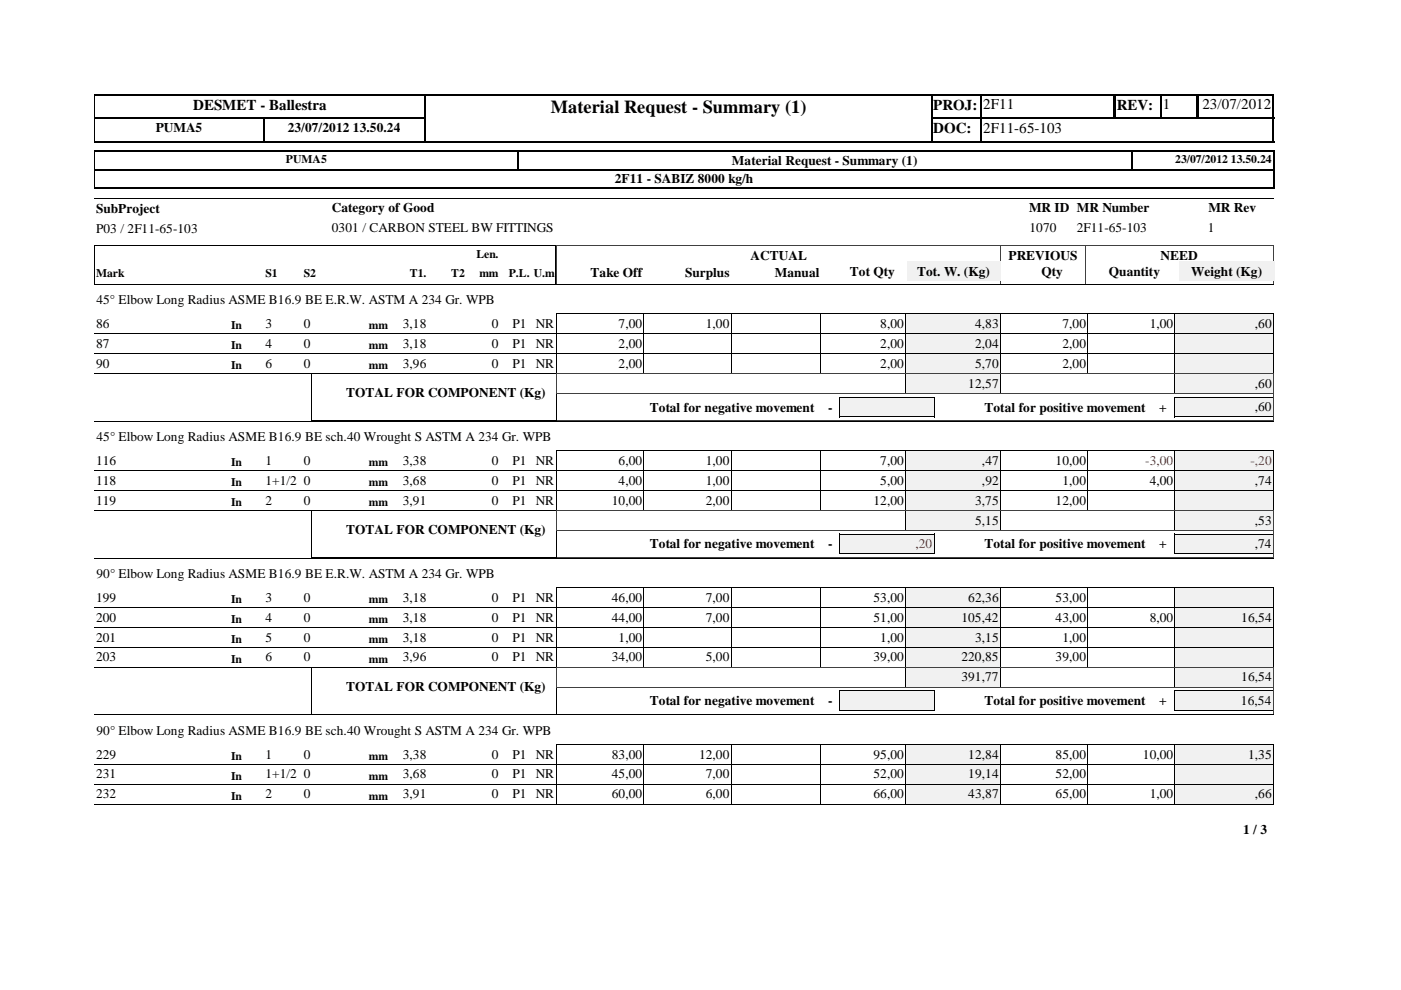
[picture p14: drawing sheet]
<svg xmlns="http://www.w3.org/2000/svg" width="297mm" height="210mm" viewBox="0 0 297 210" stroke-linecap="round" stroke-linejoin="round" font-family="sans-serif">
<defs><g id="words">
<text font-size="3.9" x="116.8" y="23.9">Material Request - Summary (1)</text>
<g font-size="3.2">
<text x="40.9" y="23.3">DESMET - Ballestra</text>
<text x="197.9" y="23.3">PROJ:</text>
<text x="208.4" y="23.2">2F11</text>
<text x="236.8" y="23.3">REV:</text>
<text x="246.5" y="23.2">1</text>
<text x="254.9" y="23.2">23/07/2012</text>
<text x="197.9" y="28.3">DOC:</text>
<text x="208.4" y="28.2">2F11-65-103</text>
</g>
<g font-size="2.8">
<text x="33" y="28">PUMA5</text>
<text x="61" y="28">23/07/2012 13.50.24</text>
<text x="155.2" y="34.9">Material Request - Summary (1)</text>
<text x="130.3" y="38.8">2F11 - SABIZ 8000 kg/h</text>
<text x="20.4" y="45.1">SubProject</text>
<text x="70.4" y="45">Category of Good</text>
<text x="218.2" y="45">MR ID MR Number</text>
<text x="256.2" y="45">MR Rev</text>
<text x="20.4" y="49.3">P03 / 2F11-65-103</text>
<text x="70.4" y="49.2">0301 / CARBON STEEL BW FITTINGS</text>
<text x="218.3" y="49.2">1070</text>
<text x="228.3" y="49.2">2F11-65-103</text>
<text x="256.1" y="49.2">1</text>
<text x="125.2" y="58.7">Take Off</text>
<text x="145.2" y="58.7">Surplus</text>
<text x="159.1" y="55">ACTUAL</text>
<text x="164.3" y="58.7">Manual</text>
<text x="180.2" y="58.5">Tot Qty</text>
<text x="194.4" y="58.5">Tot. W. (Kg)</text>
<text x="213.8" y="55">PREVIOUS</text>
<text x="220.8" y="58.5">Qty</text>
<text x="235.1" y="58.5">Quantity</text>
<text x="246.1" y="55">NEED</text>
<text x="252.6" y="58.5">Weight (Kg)</text>
<text x="20.4" y="64.6">45° Elbow Long Radius ASME B16.9 BE E.R.W. ASTM A 234 Gr. WPB</text>
<text x="20.4" y="69.5">86</text>
<text x="56.3" y="69.5">3</text>
<text x="64.4" y="69.5">0</text>
<text x="85.4" y="69.5">3,18</text>
<text x="104.3" y="69.5">0</text>
<text x="108.7" y="69.5">P1 NR</text>
<text x="131.1" y="69.5">7,00</text>
<text x="149.6" y="69.5">1,00</text>
<text x="186.6" y="69.5">8,00</text>
<text x="206.8" y="69.5">4,83</text>
<text x="225.3" y="69.5">7,00</text>
<text x="243.8" y="69.5">1,00</text>
<text x="266.1" y="69.5">,60</text>
<text x="20.4" y="73.7">87</text>
<text x="20.4" y="77.9">90</text>
<text x="56.3" y="73.7">4</text>
<text x="56.3" y="77.9">6</text>
<text x="64.4" y="73.7">0</text>
<text x="64.4" y="77.9">0</text>
<text x="85.4" y="73.7">3,18</text>
<text x="85.4" y="77.9">3,96</text>
<text x="104.3" y="73.7">0</text>
<text x="104.3" y="77.9">0</text>
<text x="108.7" y="73.7">P1 NR</text>
<text x="108.7" y="77.9">P1 NR</text>
<text x="131.1" y="73.7">2,00</text>
<text x="131.1" y="77.9">2,00</text>
<text x="186.6" y="73.7">2,00</text>
<text x="186.6" y="77.9">2,00</text>
<text x="206.8" y="73.7">2,04</text>
<text x="206.8" y="77.9">5,70</text>
<text x="225.3" y="73.7">2,00</text>
<text x="225.3" y="77.9">2,00</text>
<text x="205.3" y="82.2">12,57</text>
<text x="266.1" y="82.2">,60</text>
<text x="73.4" y="84.2">TOTAL FOR COMPONENT (Kg)</text>
<text x="137.7" y="87.2">Total for negative movement</text>
<text x="175.6" y="87.2">-</text>
<text x="208.7" y="87.2">Total for positive movement</text>
<text x="245.7" y="87.2">+</text>
<text x="266" y="87.2">,60</text>
<text x="20.4" y="93.6">45° Elbow Long Radius ASME B16.9 BE sch.40 Wrought S ASTM A 234 Gr. WPB</text>
<text x="20.4" y="98.5">116</text>
<text x="56.3" y="98.5">1</text>
<text x="64.4" y="98.5">0</text>
<text x="85.4" y="98.5">3,38</text>
<text x="104.3" y="98.5">0</text>
<text x="108.7" y="98.5">P1 NR</text>
<text x="131.1" y="98.5">6,00</text>
<text x="149.6" y="98.5">1,00</text>
<text x="186.6" y="98.5">7,00</text>
<text x="208.2" y="98.5">,47</text>
<text x="223.8" y="98.5">10,00</text>
<text x="20.4" y="102.7">118</text>
<text x="20.4" y="107">119</text>
<text x="56.3" y="102.7">1+1/2 0</text>
<text x="56.3" y="107">2</text>
<text x="64.4" y="107">0</text>
<text x="85.4" y="102.7">3,68</text>
<text x="85.4" y="107">3,91</text>
<text x="104.3" y="102.7">0</text>
<text x="104.3" y="107">0</text>
<text x="108.7" y="102.7">P1 NR</text>
<text x="108.7" y="107">P1 NR</text>
<text x="129.7" y="107">10,00</text>
<text x="131.1" y="102.7">4,00</text>
<text x="149.6" y="102.7">1,00</text>
<text x="149.6" y="107">2,00</text>
<text x="185.2" y="107">12,00</text>
<text x="186.6" y="102.7">5,00</text>
<text x="206.8" y="107">3,75</text>
<text x="208.2" y="102.7">,92</text>
<text x="223.8" y="107">12,00</text>
<text x="225.3" y="102.7">1,00</text>
<text x="243.8" y="102.7">4,00</text>
<text x="266.1" y="102.7">,74</text>
<text x="73.4" y="113.2">TOTAL FOR COMPONENT (Kg)</text>
<text x="206.8" y="111.2">5,15</text>
<text x="266.1" y="111.2">,53</text>
<text x="137.7" y="116.3">Total for negative movement</text>
<text x="175.6" y="116.3">-</text>
<text x="208.7" y="116.3">Total for positive movement</text>
<text x="245.7" y="116.3">+</text>
<text x="266" y="116.2">,74</text>
<text x="20.4" y="122.6">90° Elbow Long Radius ASME B16.9 BE E.R.W. ASTM A 234 Gr. WPB</text>
<text x="20.4" y="127.6">199</text>
<text x="20.4" y="131.8">200</text>
<text x="56.3" y="127.6">3</text>
<text x="56.3" y="131.8">4</text>
<text x="64.4" y="127.6">0</text>
<text x="64.4" y="131.8">0</text>
<text x="85.4" y="127.6">3,18</text>
<text x="85.4" y="131.8">3,18</text>
<text x="104.3" y="127.6">0</text>
<text x="104.3" y="131.8">0</text>
<text x="108.7" y="127.6">P1 NR</text>
<text x="108.7" y="131.8">P1 NR</text>
<text x="129.7" y="127.6">46,00</text>
<text x="129.7" y="131.8">44,00</text>
<text x="149.6" y="127.6">7,00</text>
<text x="149.6" y="131.8">7,00</text>
<text x="185.2" y="127.6">53,00</text>
<text x="185.2" y="131.8">51,00</text>
<text x="203.8" y="131.8">105,42</text>
<text x="205.3" y="127.6">62,36</text>
<text x="223.8" y="127.6">53,00</text>
<text x="223.8" y="131.8">43,00</text>
<text x="243.8" y="131.8">8,00</text>
<text x="263.2" y="131.8">16,54</text>
<text x="20.4" y="136">201</text>
<text x="56.3" y="136">5</text>
<text x="64.4" y="136">0</text>
<text x="85.4" y="136">3,18</text>
<text x="104.3" y="136">0</text>
<text x="108.7" y="136">P1 NR</text>
<text x="131.1" y="136">1,00</text>
<text x="186.6" y="136">1,00</text>
<text x="206.8" y="136">3,15</text>
<text x="225.3" y="136">1,00</text>
<text x="20.4" y="140.3">203</text>
<text x="56.3" y="140.3">6</text>
<text x="64.4" y="140.3">0</text>
<text x="85.4" y="140.3">3,96</text>
<text x="104.3" y="140.3">0</text>
<text x="108.7" y="140.3">P1 NR</text>
<text x="129.7" y="140.3">34,00</text>
<text x="149.6" y="140.3">5,00</text>
<text x="185.2" y="140.3">39,00</text>
<text x="203.8" y="140.3">220,85</text>
<text x="223.8" y="140.3">39,00</text>
<text x="73.4" y="146.5">TOTAL FOR COMPONENT (Kg)</text>
<text x="137.7" y="149.6">Total for negative movement</text>
<text x="175.6" y="149.6">-</text>
<text x="203.8" y="144.5">391,77</text>
<text x="208.7" y="149.6">Total for positive movement</text>
<text x="245.7" y="149.6">+</text>
<text x="263.1" y="149.5">16,54</text>
<text x="263.2" y="144.5">16,54</text>
<text x="20.4" y="155.9">90° Elbow Long Radius ASME B16.9 BE sch.40 Wrought S ASTM A 234 Gr. WPB</text>
<text x="20.4" y="160.8">229</text>
<text x="56.3" y="160.8">1</text>
<text x="64.4" y="160.8">0</text>
<text x="85.4" y="160.8">3,38</text>
<text x="104.3" y="160.8">0</text>
<text x="108.7" y="160.8">P1 NR</text>
<text x="129.7" y="160.8">83,00</text>
<text x="148.2" y="160.8">12,00</text>
<text x="185.2" y="160.8">95,00</text>
<text x="205.3" y="160.8">12,84</text>
<text x="223.8" y="160.8">85,00</text>
<text x="242.3" y="160.8">10,00</text>
<text x="264.6" y="160.8">1,35</text>
<text x="20.4" y="165.1">231</text>
<text x="56.3" y="165.1">1+1/2 0</text>
<text x="85.4" y="165.1">3,68</text>
<text x="104.3" y="165.1">0</text>
<text x="108.7" y="165.1">P1 NR</text>
<text x="129.7" y="165.1">45,00</text>
<text x="149.6" y="165.1">7,00</text>
<text x="185.2" y="165.1">52,00</text>
<text x="205.3" y="165.1">19,14</text>
<text x="223.8" y="165.1">52,00</text>
<text x="20.4" y="169.3">232</text>
<text x="56.3" y="169.3">2</text>
<text x="64.4" y="169.3">0</text>
<text x="85.4" y="169.3">3,91</text>
<text x="104.3" y="169.3">0</text>
<text x="108.7" y="169.3">P1 NR</text>
<text x="129.7" y="169.3">60,00</text>
<text x="149.6" y="169.3">6,00</text>
<text x="185.2" y="169.3">66,00</text>
<text x="205.3" y="169.3">43,87</text>
<text x="223.8" y="169.3">65,00</text>
<text x="243.8" y="169.3">1,00</text>
<text x="266.1" y="169.3">,66</text>
<text x="263.6" y="176.9">1 / 3</text>
</g>
<g font-size="2.8" fill="#f00">
<text x="242.8" y="98.5">-3,00</text>
<text x="265.1" y="98.5">-,20</text>
<text x="194.1" y="116.2">,20</text>
</g>
<g font-size="2.5">
<text x="60.6" y="34.6">PUMA5</text>
<text x="249.2" y="34.6">23/07/2012 13.50.24</text>
<text x="20.4" y="58.7">Mark</text>
<text x="56.3" y="58.7">S1</text>
<text x="64.4" y="58.7">S2</text>
<text x="86.9" y="58.7">T1.</text>
<text x="95.7" y="58.7">T2</text>
<text x="101" y="54.7">Len.</text>
<text x="101.6" y="58.7">mm</text>
<text x="107.9" y="58.7">P.L. U.m</text>
<text x="49" y="69.7">In</text>
<text x="78.2" y="69.7">mm</text>
<text x="49" y="74">In</text>
<text x="78.2" y="74">mm</text>
<text x="49" y="78.2">In</text>
<text x="78.2" y="78.2">mm</text>
<text x="49" y="98.8">In</text>
<text x="78.2" y="98.8">mm</text>
<text x="49" y="103">In</text>
<text x="49" y="107.2">In</text>
<text x="78.2" y="103">mm</text>
<text x="78.2" y="107.2">mm</text>
<text x="49" y="127.8">In</text>
<text x="78.2" y="127.8">mm</text>
<text x="49" y="132">In</text>
<text x="49" y="136.3">In</text>
<text x="78.2" y="132">mm</text>
<text x="78.2" y="136.3">mm</text>
<text x="49" y="140.5">In</text>
<text x="78.2" y="140.5">mm</text>
<text x="49" y="161.1">In</text>
<text x="78.2" y="161.1">mm</text>
<text x="49" y="165.3">In</text>
<text x="78.2" y="165.3">mm</text>
<text x="49" y="169.5">In</text>
<text x="78.2" y="169.5">mm</text>
</g>
</g></defs>
<path d="M90.2 20v5.2M197.4 20v10.2M208 20v10.2M236.3 20v5.2M246.1 20v5.2M253.8 20v5.2M254 20v5.2M270 20v10.2M20 25.1h70.3M20 25h70.3M55.9 24.9v5.3M197.2 25.1h73" fill="none" stroke="#000" stroke-width=".34"/>
<path d="M236.3 20v5.2M90.1 24.9v5.3" fill="none" stroke="#000" stroke-width=".38"/>
<path d="M20 30.1h70.3M20 20.1h70.3M197.2 30.1h10.9M197.2 20.1h73" fill="none" stroke="#000" stroke-width=".25"/>
<path d="M20.1 20v10.2" fill="none" stroke="#000" stroke-width=".21"/>
<path d="M207.8 30h62.4" fill="none" stroke="#000" stroke-width=".3"/>
<path d="M90.3 20.2h107.1v9.7h-107.1z" fill="#fff"/>
<path d="M20 35.9h250.3M20 39.9h250.3M90 20.1h107.7M270.1 31.9v4.2" fill="none" stroke="#000" stroke-width=".25"/>
<path d="M197.5 20v10.2M109.9 31.9v4.2" fill="none" stroke="#000" stroke-width=".34"/>
<path d="M20 32.1h250.3M90 30h107.7M270.1 35.9v4.1" fill="none" stroke="#000" stroke-width=".3"/>
<path d="M90.1 20v10.2M239.9 31.9v4.2" fill="none" stroke="#000" stroke-width=".38"/>
<path d="M20 36h250.3M20.1 31.9v8.1M20 42h250M20 52h97.9v8.3h-97.9z" fill="none" stroke="#000" stroke-width=".21"/>
<path d="M212.1 51.9v8.4M212.2 51.9v8.4M230.1 51.9v8.4M270 51.9v8.4M270 52h-152v8.3h152" fill="none" stroke="#404040" stroke-width=".21"/>
<path d="M99.6 56h6.4v3.7h-6.4z" fill="#fff"/>
<g fill="#f1f1f1">
<path d="M192.3 55.4h19.8v4.2h-19.8z"/>
<path d="M250 55.4h20.2v4.2h-20.2z"/>
</g>
<path d="M20 60.3h250M20 70.7h172.1M136.5 66.5v4.2M155 66.5v4.2M174.1 66.5v4.2M192 66.5v4.2M192.1 66.5h-74.1v4.2M212.1 66.5h37v4.2M212.1 70.7h37M212.1 66.5v4.2M230.6 66.5v4.2" fill="none" stroke="#000" stroke-width=".21"/>
<path d="M192.1 66.5h20v4.2h-20z" fill="#f1f1f1"/>
<path d="M192 70.7h20.1M192 70.7v-4.2h20.1v4.2" fill="none" stroke="#000" stroke-width=".21"/>
<path d="M249.1 66.5h20.9v4.2h-20.9z" fill="#f1f1f1"/>
<path d="M20 75h172.1M136.5 70.7v4.3M155 70.7v4.3M174.1 70.7v4.3M192 70.7v4.3M192.1 70.7h-74.1v4.3M212.1 70.7h57.9M212.1 70.7v4.3M230.6 70.7v4.3M249.1 66.5h20.9M249.1 66.5v8.5h-37M270 66.5v4.2" fill="none" stroke="#000" stroke-width=".21"/>
<path d="M192.1 70.7h20v4.2h-20z" fill="#f1f1f1"/>
<path d="M192 70.7h20.1v4.3h-20.1z" fill="none" stroke="#000" stroke-width=".21"/>
<path d="M249.1 70.7h20.9v4.2h-20.9z" fill="#f1f1f1"/>
<path d="M20 79.2h172.1M136.5 74.9v4.3M155 74.9v4.3M174.1 74.9v4.3M192 74.9v4.3M192.1 75h-74.1v4.2M212.1 75h57.9M212.1 74.9v4.3M230.6 74.9v4.3M249.1 70.7h20.9M249.1 70.7v8.5h-37M270 70.7v4.3" fill="none" stroke="#000" stroke-width=".21"/>
<path d="M192.1 74.9h20v4.3h-20z" fill="#f1f1f1"/>
<path d="M192 75h20.1v4.2h-20.1z" fill="none" stroke="#000" stroke-width=".21"/>
<path d="M249.1 74.9h20.9v4.3h-20.9z" fill="#f1f1f1"/>
<path d="M249.1 75h20.9M249.1 79.2h20.9M249.1 74.9v4.3M270 74.9v4.3" fill="none" stroke="#000" stroke-width=".21"/>
<path d="M192.1 79.2h20v4.2h-20z" fill="#f1f1f1"/>
<path d="M192 79.2h20.1v4.2h-20.1z" fill="none" stroke="#000" stroke-width=".21"/>
<path d="M249.1 79.2h20.9v4.2h-20.9z" fill="#f1f1f1"/>
<path d="M249.1 79.2h20.9M249.1 79.2v4.2M270 79.2v4.2M249.1 83.4h20.9" fill="none" stroke="#000" stroke-width=".21"/>
<path d="M249.1 84.2h20.8v4.2h-20.8z" fill="#f1f1f1"/>
<path d="M249 84.2h21l-.1 4.2h-20.9z" fill="none" stroke="#000" stroke-width=".21"/>
<path d="M178 84.2h20v4.2h-20z" fill="#f1f1f1"/>
<path d="M66 79.2h52.1l-.1 10-52-.1zM20 89.3h250M20 99.8h172.1M136.5 95.5v4.3M155 95.5v4.3M174.1 95.5v4.3M177.9 84.2h20.2v4.2h-20.2zM192 95.5v4.3M192.1 95.5h-74.1v4.3M212.1 95.5h37v4.3h-37M212.1 95.5v4.3M230.6 95.5v4.3" fill="none" stroke="#000" stroke-width=".21"/>
<path d="M118 79.3h152.1M118 79.2v4.3M270.1 79.2v4.3M118 83.5v5.8h152.1v-5.8h-152.1" fill="none" stroke="#404040" stroke-width=".21"/>
<path d="M192.1 95.5h20v4.2h-20z" fill="#f1f1f1"/>
<path d="M192 95.5h20.1v4.3h-20.1z" fill="none" stroke="#000" stroke-width=".21"/>
<path d="M249.1 95.5h20.9v4.2h-20.9z" fill="#f1f1f1"/>
<path d="M136.5 99.7v4.3M155 99.7v4.3M174.1 99.7v4.3M192 99.7v4.3M192.1 99.8h-74.1v4.2M212.1 99.8h57.9M212.1 99.7v4.3M230.6 99.7v4.3M249.1 95.5h20.9M249.1 95.5v8.5h-37M270 95.5v4.3M20 104h172.1" fill="none" stroke="#000" stroke-width=".21"/>
<path d="M192.1 99.7h20v4.3h-20z" fill="#f1f1f1"/>
<path d="M192 99.8h20.1v4.2h-20.1z" fill="none" stroke="#000" stroke-width=".21"/>
<path d="M249.1 99.7h20.9v4.3h-20.9z" fill="#f1f1f1"/>
<path d="M249.1 99.8h20.9M249.1 99.7v8.5h-37M270 99.7v4.3M20 108.2h172.1M136.5 104v4.2M155 104v4.2M174.1 104v4.2M192 104v4.2M192.1 104h-74.1v4.2M212.1 104h57.9M212.1 104v4.2M230.6 104v4.2" fill="none" stroke="#000" stroke-width=".21"/>
<path d="M192.1 104h20v4.2h-20z" fill="#f1f1f1"/>
<path d="M192 104h20.1v4.2h-20.1z" fill="none" stroke="#000" stroke-width=".21"/>
<path d="M249.1 104h20.9v4.2h-20.9z" fill="#f1f1f1"/>
<path d="M249.1 104h20.9M249.1 108.2h20.9M249.1 104v4.2M270 104v4.2" fill="none" stroke="#000" stroke-width=".21"/>
<path d="M192.1 108.2h20v4.2h-20z" fill="#f1f1f1"/>
<path d="M192 108.2h20.1M192 108.2v4.3h20.1v-4.3" fill="none" stroke="#000" stroke-width=".21"/>
<path d="M249.1 108.2h20.9v4.2h-20.9z" fill="#f1f1f1"/>
<path d="M249.1 108.2h20.9M249.1 112.5h20.9M249.1 108.2v4.3M270 108.2v4.3" fill="none" stroke="#000" stroke-width=".21"/>
<path d="M249.1 113.2h20.8v4.2h-20.8z" fill="#f1f1f1"/>
<path d="M249 113.2h21l-.1 4.3h-20.9z" fill="none" stroke="#000" stroke-width=".21"/>
<path d="M178 113.2h20v4.2h-20z" fill="#f1f1f1"/>
<g fill="none" stroke="#000" stroke-width=".21">
<path d="M20 118.3h250M66 108.2h52.1M66 118.2h52.1M66 108.2v10M118 108.2v10M177.9 113.2h20.2v4.3h-20.2zM20 128.8h172.1M136.5 124.5v4.3M155 124.5v4.3M174.1 124.5v4.3M192 124.5v4.3M192.1 124.6h-74.1v4.2"/>
<path d="M212.1 124.6h37v4.2h-37M212.1 124.5v4.3M230.6 124.5v4.3"/>
</g>
<path d="M118 112.6v-4.3h152.1v4.3M118 112.5v5.8h152.1v-5.8h-152.1" fill="none" stroke="#404040" stroke-width=".21"/>
<path d="M192.1 124.5h20v4.3h-20z" fill="#f1f1f1"/>
<path d="M192 124.6h20.1v4.2h-20.1z" fill="none" stroke="#000" stroke-width=".21"/>
<path d="M249.1 124.5h20.9v4.3h-20.9z" fill="#f1f1f1"/>
<path d="M20 133h172.1M136.5 128.8v4.3M155 128.8v4.3M174.1 128.8v4.3M192 128.8v4.3M192.1 128.8h-74.1v4.3M212.1 128.8h57.9M212.1 128.8v4.3M230.6 128.8v4.3M249.1 124.6h20.9M249.1 124.5v8.6l-37-.1M270 124.5v4.3" fill="none" stroke="#000" stroke-width=".21"/>
<path d="M192.1 128.8h20v4.2h-20z" fill="#f1f1f1"/>
<path d="M192 128.8h20.1v4.3l-20.1-.1z" fill="none" stroke="#000" stroke-width=".21"/>
<path d="M249.1 128.8h20.9v4.2h-20.9z" fill="#f1f1f1"/>
<g fill="none" stroke="#000" stroke-width=".21">
<path d="M20 137.3h172.1M118 133h74.1M118 133v4.3M136.5 133v4.3M155 133v4.3M174.1 133v4.3M192 133v4.3M212.1 133h57.9M212.1 133v4.3M230.6 133v4.3M249.1 128.8h20.9M249.1 128.8v8.5h-37"/>
<path d="M270 128.8v4.3"/>
</g>
<path d="M192.1 133h20v4.2h-20z" fill="#f1f1f1"/>
<path d="M192 133h20.1M192 133v4.3h20.1v-4.3" fill="none" stroke="#000" stroke-width=".21"/>
<path d="M249.1 133h20.9v4.2h-20.9z" fill="#f1f1f1"/>
<g fill="none" stroke="#000" stroke-width=".21">
<path d="M118 137.3h74.1M118 137.2v4.3M136.5 137.2v4.3M155 137.2v4.3M174.1 137.2v4.3M192 137.2v4.3M212.1 137.3h57.9M212.1 137.2v4.3M230.6 137.2v4.3M249.1 133h20.9M249.1 133v8.5h-37M270 133v4.3"/>
<path d="M20 141.5h172.1"/>
</g>
<path d="M192.1 137.2h20v4.3h-20z" fill="#f1f1f1"/>
<path d="M192 137.3h20.1M192 137.2v4.3h20.1v-4.3" fill="none" stroke="#000" stroke-width=".21"/>
<path d="M249.1 137.2h20.9v4.3h-20.9z" fill="#f1f1f1"/>
<path d="M249.1 137.3h20.9M249.1 137.2v4.3M270 137.2v4.3M249.1 141.5h20.9" fill="none" stroke="#000" stroke-width=".21"/>
<path d="M192.1 141.5h20v4.2h-20z" fill="#f1f1f1"/>
<path d="M192 141.5h20.1M192 145.7h20.1M192 141.5v4.3M212.1 141.5v4.3" fill="none" stroke="#000" stroke-width=".21"/>
<path d="M249.1 141.5h20.9v4.2h-20.9z" fill="#f1f1f1"/>
<path d="M249.1 141.5h20.9M249.1 145.7h20.9M249.1 141.5v4.3M270 141.5v4.3" fill="none" stroke="#000" stroke-width=".21"/>
<path d="M249.1 146.5h20.8v4.2h-20.8z" fill="#f1f1f1"/>
<path d="M249 146.5h21M249.1 146.5l-.1 4.2h20.9v-4.2" fill="none" stroke="#000" stroke-width=".21"/>
<path d="M178 146.5h20v4.2h-20z" fill="#f1f1f1"/>
<g fill="none" stroke="#000" stroke-width=".21">
<path d="M20 151.6h250M66 141.5h52.1M66 151.4h52.1M66 141.5v10M118 157.8h74.1M118 157.8v4.3M118 141.5v10M136.5 157.8v4.3M155 157.8v4.3M174.1 157.8v4.3M177.9 146.5h20.2M177.9 146.5v4.2h20.2v-4.2"/>
<path d="M192 157.8v4.3M212.1 157.8h37M212.1 157.8v4.3M230.6 157.8v4.3M249.1 157.8v4.3h-37M20 162.1h172.1"/>
</g>
<path d="M118 145.8v5.8h152.1v-5.8h-152.1v-4.2h152.1v4.2" fill="none" stroke="#404040" stroke-width=".21"/>
<path d="M192.1 157.8h20v4.3h-20z" fill="#f1f1f1"/>
<path d="M192 157.8h20.1M192 157.8v4.3h20.1v-4.3" fill="none" stroke="#000" stroke-width=".21"/>
<path d="M249.1 157.8h20.9v4.3h-20.9z" fill="#f1f1f1"/>
<g fill="none" stroke="#000" stroke-width=".21">
<path d="M249.1 157.8h20.9M249.1 157.8v8.5h-37M270 157.8v4.3M20 166.3h172.1M118 162.1h74.1M118 162.1v4.2M136.5 162.1v4.2M155 162.1v4.2M174.1 162.1v4.2M192 162.1v4.2M212.1 162.1h57.9M212.1 162.1v4.2"/>
<path d="M230.6 162.1v4.2"/>
</g>
<path d="M192.1 162.1h20v4.2h-20z" fill="#f1f1f1"/>
<path d="M192 162.1h20.1M192 162.1v4.2h20.1v-4.2" fill="none" stroke="#000" stroke-width=".21"/>
<path d="M249.1 162.1h20.9v4.2h-20.9z" fill="#f1f1f1"/>
<g fill="none" stroke="#000" stroke-width=".21">
<path d="M20 170.5h172.1M118 166.3h74.1M118 166.3v4.3M136.5 166.3v4.3M155 166.3v4.3M174.1 166.3v4.3M192 166.3v4.3M212.1 166.3h57.9M212.1 170.5h37M212.1 166.3v4.3M230.6 166.3v4.3M249.1 162.1h20.9"/>
<path d="M249.1 162.1v8.5M270 162.1v4.2"/>
</g>
<path d="M192.1 166.3h20v4.2h-20z" fill="#f1f1f1"/>
<path d="M192 166.3h20.1M192 170.5h20.1M192 166.3v4.3M212.1 166.3v4.3" fill="none" stroke="#000" stroke-width=".21"/>
<path d="M249.1 166.3h20.9v4.2h-20.9z" fill="#f1f1f1"/>
<path d="M249.1 166.3h20.9M249.1 170.5h20.9M249.1 166.3v4.3M270 166.3v4.3" fill="none" stroke="#000" stroke-width=".21"/>
<use href="#words"/>
</svg>
